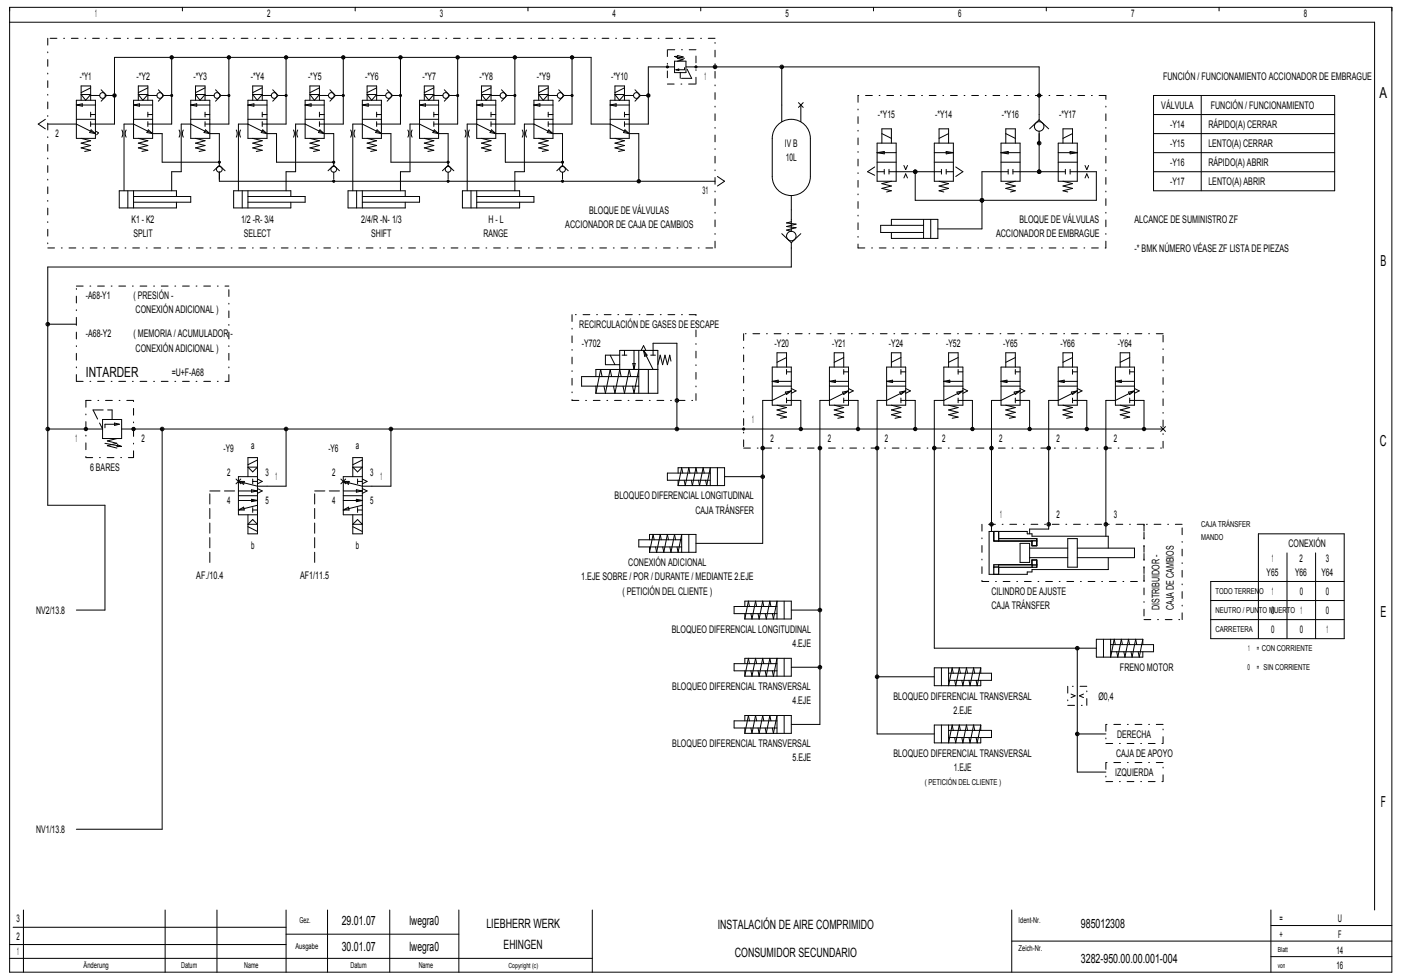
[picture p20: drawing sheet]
<svg xmlns="http://www.w3.org/2000/svg" width="582mm" height="406mm" viewBox="0 0 582 406" stroke-linecap="round" stroke-linejoin="round" font-family="sans-serif">
<defs><g id="words">
<g font-size="6.3">
<text x="573.1" y="40.9">A</text>
<text x="573.4" y="110.5">B</text>
<text x="573.3" y="185.2">C</text>
<text x="573.4" y="256.2">E</text>
<text x="573.6" y="335.2">F</text>
</g>
<text font-size="5.8" x="35.7" y="156.7">INTARDER</text>
<g font-size="5.3">
<text x="142" y="384.4">29.01.07</text>
<text x="170" y="384.4">lwegra0</text>
<text x="202" y="385.8">LIEBHERR WERK</text>
<text x="298.2" y="386.1">INSTALACIÓN DE AIRE COMPRIMIDO</text>
<text x="449" y="385.8">985012308</text>
<text x="142" y="395.1">30.01.07</text>
<text x="170" y="395.1">lwegra0</text>
<text x="209.2" y="394.4">EHINGEN</text>
<text x="305.2" y="397.6">CONSUMIDOR SECUNDARIO</text>
<text x="449" y="400.2">3282­950.00.00.001­004</text>
</g>
<g font-size="4.4">
<text x="39.5" y="7.1">1</text>
<text x="111" y="7.1">2</text>
<text x="182.8" y="7.1">3</text>
<text x="254.5" y="7.1">4</text>
<text x="326.3" y="7.1">5</text>
<text x="398.1" y="7.1">6</text>
<text x="469.9" y="7.1">7</text>
<text x="541.6" y="7.1">8</text>
<text x="33.1" y="33.3">­*Y1</text>
<text x="56.7" y="33.3">­*Y2</text>
<text x="80.4" y="33.3">­*Y3</text>
<text x="104.2" y="33.3">­*Y4</text>
<text x="128" y="33.3">­*Y5</text>
<text x="151.7" y="33.3">­*Y6</text>
<text x="175.5" y="33.3">­*Y7</text>
<text x="199.2" y="33.3">­*Y8</text>
<text x="223" y="33.3">­*Y9</text>
<text x="253.9" y="33.3">­*Y10</text>
<text x="292.7" y="33.3">1</text>
<text x="483.2" y="33.3">FUNCIÓN / FUNCIONAMIENTO ACCIONADOR DE EMBRAGUE</text>
<text x="482.4" y="45.2">VÁLVULA</text>
<text x="503" y="45.2">FUNCIÓN / FUNCIONAMIENTO</text>
<text x="364.7" y="49.1">­*Y15</text>
<text x="388.5" y="49.1">­*Y14</text>
<text x="416.2" y="49.1">­*Y16</text>
<text x="440" y="49.1">­*Y17</text>
<text x="486.1" y="53.1">­Y14</text>
<text x="502" y="53.1">RÁPIDO(A) CERRAR</text>
<text x="23.1" y="57.1">2</text>
<text x="326.1" y="61">IV B</text>
<text x="486.1" y="61">­Y15</text>
<text x="502" y="61">LENTO(A) CERRAR</text>
<text x="326.4" y="66.9">10L</text>
<text x="486.1" y="68.9">­Y16</text>
<text x="502" y="68.9">RÁPIDO(A) ABRIR</text>
<text x="486.1" y="76.9">­Y17</text>
<text x="502" y="76.9">LENTO(A) ABRIR</text>
<text x="291.8" y="80.8">31</text>
<text x="244.8" y="88.7">BLOQUE DE VÁLVULAS</text>
<text x="54.6" y="92.7">K1 ­ K2</text>
<text x="100.1" y="92.7">1/2 ­R­ 3/4</text>
<text x="150" y="92.7">2/4/R ­N­ 1/3</text>
<text x="202.9" y="92.7">H ­ L</text>
<text x="234.8" y="94.6">ACCIONADOR DE CAJA DE CAMBIOS</text>
<text x="423.5" y="92.7">BLOQUE DE VÁLVULAS</text>
<text x="471.3" y="92.7">ALCANCE DE SUMINISTRO ZF</text>
<text x="55.4" y="98.6">SPLIT</text>
<text x="101.3" y="98.6">SELECT</text>
<text x="154.2" y="98.6">SHIFT</text>
<text x="200.8" y="98.6">RANGE</text>
<text x="413.8" y="98.6">ACCIONADOR DE EMBRAGUE</text>
<text x="471.3" y="104.6">­* BMK NÚMERO VÉASE ZF LISTA DE PIEZAS</text>
<text x="35.7" y="124.4">­A68­Y1</text>
<text x="55.5" y="124.4">( PRESIÓN ­</text>
<text x="56.3" y="130.3">CONEXIÓN ADICIONAL )</text>
<text x="240.6" y="136.3">RECIRCULACIÓN DE GASES DE ESCAPE</text>
<text x="35.7" y="140.2">­A68­Y2</text>
<text x="55.5" y="140.2">( MEMORIA / ACUMULADOR ­</text>
<text x="56.3" y="146.1">CONEXIÓN ADICIONAL )</text>
<text x="241.7" y="144.2">­Y702</text>
<text x="321.7" y="144.2">­Y20</text>
<text x="345.7" y="144.2">­Y21</text>
<text x="369.3" y="144.2">­Y24</text>
<text x="393" y="144.2">­Y52</text>
<text x="416.8" y="144.2">­Y65</text>
<text x="440.5" y="144.2">­Y66</text>
<text x="464.3" y="144.2">­Y64</text>
<text x="71.3" y="156.1">=U+F­A68</text>
<text x="312.5" y="175.9">1</text>
<text x="31.3" y="183.8">1</text>
<text x="58.7" y="183.8">2</text>
<text x="320.1" y="183.8">2</text>
<text x="343.8" y="183.8">2</text>
<text x="367.6" y="183.8">2</text>
<text x="391.4" y="183.8">2</text>
<text x="415.1" y="183.8">2</text>
<text x="438.9" y="183.8">2</text>
<text x="462.7" y="183.8">2</text>
<text x="92.9" y="187.7">­Y9</text>
<text x="104.3" y="186.7">a</text>
<text x="136.4" y="187.7">­Y6</text>
<text x="147.9" y="186.7">a</text>
<text x="37.4" y="195.7">6 BARES</text>
<text x="94.4" y="197.6">2</text>
<text x="110.2" y="197.6">3</text>
<text x="137.9" y="197.6">2</text>
<text x="153.8" y="197.6">3</text>
<text x="114.5" y="199.6">1</text>
<text x="158" y="199.6">1</text>
<text x="94.4" y="209.5">4</text>
<text x="110.2" y="209.5">5</text>
<text x="137.9" y="209.5">4</text>
<text x="153.8" y="209.5">5</text>
<text x="255.3" y="207.5">BLOQUEO DIFERENCIAL LONGITUDINAL</text>
<text x="288.9" y="213.4">CAJA TRÁNSFER</text>
<text x="415.4" y="215.5">1</text>
<text x="438.9" y="215.5">2</text>
<text x="462.7" y="215.5">3</text>
<text x="535.3" y="227.3">CONEXIÓN</text>
<text x="104.3" y="228.3">b</text>
<text x="147.9" y="228.3">b</text>
<text x="528.3" y="233.6">1</text>
<text x="539.9" y="233.6">2</text>
<text x="550.8" y="233.6">3</text>
<text x="261" y="235.3">CONEXIÓN ADICIONAL</text>
<text x="526.1" y="239.2">Y65</text>
<text x="538" y="239.2">Y66</text>
<text x="548.9" y="239.2">Y64</text>
<text x="81.6" y="240.6">AF./10.4</text>
<text x="124.7" y="240.6">AF1/11.5</text>
<text x="241.5" y="241.1">1.EJE SOBRE / POR / DURANTE / MEDIANTE 2.EJE</text>
<text x="258.5" y="247.1">( PETICIÓN DEL CLIENTE )</text>
<text x="411.9" y="247.1">CILINDRO DE AJUSTE</text>
<text x="528.3" y="247.1">1</text>
<text x="539.9" y="247.1">0</text>
<text x="550.8" y="247.1">0</text>
<text x="15.1" y="255.1">NV2/13.8</text>
<text x="411.9" y="253">CAJA TRÁNSFER</text>
<text x="481.7" y="253.5" transform="rotate(-90 481.7 253.5)">DISTRIBUIDOR ­</text>
<text x="487.6" y="253.5" transform="rotate(-90 487.6 253.5)">CAJA DE CAMBIOS</text>
<text x="528" y="255.1">0</text>
<text x="540.2" y="255.1">1</text>
<text x="550.8" y="255.1">0</text>
<text x="279.1" y="263">BLOQUEO DIFERENCIAL LONGITUDINAL</text>
<text x="528" y="263">0</text>
<text x="539.9" y="263">0</text>
<text x="551.1" y="263">1</text>
<text x="329.2" y="268.9">4.EJE</text>
<text x="465.3" y="278.8">FRENO MOTOR</text>
<text x="279.3" y="286.7">BLOQUEO DIFERENCIAL TRANSVERSAL</text>
<text x="329.2" y="292.6">4.EJE</text>
<text x="371.2" y="290.7">BLOQUEO DIFERENCIAL TRANSVERSAL</text>
<text x="456.3" y="290.7">Ø0,4</text>
<text x="396.1" y="296.6">2.EJE</text>
<text x="279.3" y="310.5">BLOQUEO DIFERENCIAL TRANSVERSAL</text>
<text x="464.1" y="306.5">DERECHA</text>
<text x="329.3" y="316.4">5.EJE</text>
<text x="371.2" y="314.5">BLOQUEO DIFERENCIAL TRANSVERSAL</text>
<text x="463.6" y="314.5">CAJA DE APOYO</text>
<text x="396.2" y="320.3">1.EJE</text>
<text x="463.3" y="322.4">IZQUIERDA</text>
<text x="15.1" y="346.1">NV1/13.8</text>
<text x="6.9" y="383.3">3</text>
<text x="531.6" y="383.3">=</text>
<text x="555.8" y="383.3">U</text>
<text x="531.6" y="389.8">+</text>
<text x="555.9" y="389.8">F</text>
<text x="6.8" y="390.5">2</text>
<text x="7.2" y="397">1</text>
<text x="555.2" y="396.3">14</text>
<text x="555.2" y="402.7">16</text>
</g>
<g font-size="3.4">
<text x="499" y="219.2">CAJA TRÁNSFER</text>
<text x="499" y="224.2">MANDO</text>
<text x="504.9" y="246.9">TODO TERRENO</text>
<text x="504.9" y="254.8">NEUTRO / PUNTO MUERTO</text>
<text x="504.9" y="262.8">CARRETERA</text>
<text x="518.5" y="270.7">1</text>
<text x="522.2" y="270.7">= CON CORRIENTE</text>
<text x="518.2" y="278.6">0</text>
<text x="522.2" y="278.6">= SIN CORRIENTE</text>
<text x="384.1" y="326.1">( PETICIÓN DEL CLIENTE )</text>
<text x="124.4" y="383.7">Gez.</text>
<text x="423.2" y="383.7">Ident­Nr.</text>
<text x="122.7" y="394.5">Ausgabe</text>
<text x="423.2" y="395.2">Zeich­Nr.</text>
<text x="34.7" y="402.4">Änderung</text>
<text x="75.2" y="402.4">Datum</text>
<text x="101.4" y="402.4">Name</text>
<text x="145.6" y="402.4">Datum</text>
<text x="173.9" y="402.4">Name</text>
</g>
<g font-size="2.9">
<text x="530.8" y="395.8">Blatt</text>
<text x="211.2" y="402.3">Copyright (c)</text>
<text x="530.8" y="402.3">von</text>
</g>
</g></defs>
<g fill="none" stroke="#000" stroke-width=".42">
<path d="M33.7 39.3h4l-2.1 2.4zM37.7 36.5l-4 2M38.5 39.7h2.9M42 37.3l2.3 2.4M44.3 39.7h1.3M44.3 39.7l-2.3 2.4M57.5 39.3h3.9l-2.1 2.4zM61.4 36.5l-3.9 2M62.2 39.7h3M65.8 37.3l2.2 2.4M68 39.7h1.3M68 39.7l-2.2 2.4"/>
<path d="M81.2 39.3h4l-2.1 2.4zM85.2 36.5l-4 2M86 39.7h2.9M89.5 37.3l2.3 2.4M91.8 39.7h1.3M91.8 39.7l-2.3 2.4M105 39.3h3.9l-2 2.4zM108.9 36.5l-3.9 2M109.7 39.7h3M113.3 37.3l2.3 2.4M115.6 39.7h1.3M115.6 39.7l-2.3 2.4"/>
<path d="M128.7 39.3h4l-2.1 2.4zM132.7 36.5l-4 2M133.5 39.7h3M137.1 37.3l2.2 2.4M139.3 39.7h1.3M139.3 39.7l-2.2 2.4M152.5 39.3h4l-2.1 2.4zM156.5 36.5l-4 2M157.3 39.7h2.9M160.8 37.3l2.3 2.4M163.1 39.7h1.3M163.1 39.7l-2.3 2.4"/>
<path d="M176.3 39.3h3.9l-2.1 2.4zM180.2 36.5l-3.9 2M181 39.7h3M184.6 37.3l2.2 2.4M186.8 39.7h1.3M186.8 39.7l-2.2 2.4M200 39.3h4l-2.1 2.4zM204 36.5l-4 2M204.8 39.7h2.9M208.3 37.3l2.3 2.4M210.6 39.7h1.3M210.6 39.7l-2.3 2.4"/>
<path d="M223.8 39.3h3.9l-2 2.4zM227.7 36.5l-3.9 2M228.5 39.7h3M232.1 37.3l2.3 2.4M234.4 39.7h1.3M234.4 39.7l-2.3 2.4M255.5 39.3h3.9l-2.1 2.4zM259.4 36.5l-3.9 2M260.2 39.7h3M263.8 37.3l2.2 2.4M266 39.7h1.3M266 39.7l-2.2 2.4"/>
<path d="M277.2 27.8h3M280.2 25.4h4.8v4.8h-4.8zM280.3 23.5l1-.1v.5zM280.3 23.5l4.1 .7M280.8 29l1.2-.3v.6zM281.4 23l2.4 .6-2.4 .6 2.4 .6-2.4 .6M284.4 28.1v.9h-3.6M285 27.8h4.1M31.7 41.7h7.9v15.8h-7.9zM31.7 49.6h7.9M31.7 43.6h7.9M31.7 43.6l2.5-.5v1z"/>
<path d="M31.7 51.6l7.9 3.9M33.7 41.7v-6h4v6M33.7 57.5l4 1-4 1 4 1-4 1 4 1-2.5 .4M37.7 51.6h1.9M37.7 47.6h1.9M37.7 46.6v2M37.7 50.6v2M37.9 54l1.7 1.5-2.4-.4zM50.6 54l.4 1.5-.4 1.5M52.4 54l-.4 1.5 .4 1.5M55.5 41.7h7.9v15.8h-7.9zM55.5 49.6h7.9"/>
<path d="M55.5 43.6h7.9M55.5 43.6l2.5-.5v1zM55.5 51.6l7.9 3.9M57.5 41.7v-6h3.9v6M57.5 57.5l3.9 1-3.9 1 3.9 1-3.9 1 3.9 1-2.5 .4M61.4 51.6h2M61.4 47.6h2M61.4 46.6v2M61.4 50.6v2M61.6 54l1.8 1.5-2.4-.4zM74.4 54l.4 1.5-.4 1.5M76.2 54l-.4 1.5 .4 1.5"/>
<path d="M79.2 41.7h8v15.8h-8zM79.2 49.6h8M79.2 43.6h8M79.2 43.6l2.5-.5v1zM79.2 51.6l8 3.9M81.2 41.7v-6h4v6M81.2 57.5l4 1-4 1 4 1-4 1 4 1-2.5 .4M85.2 51.6h2M85.2 47.6h2M85.2 46.6v2M85.2 50.6v2M85.4 54l1.8 1.5-2.4-.4z"/>
<path d="M98.1 54l.4 1.5-.4 1.5M99.9 54l-.4 1.5 .4 1.5M103 41.7h7.9v15.8h-7.9zM103 49.6h7.9M103 43.6h7.9M103 43.6l2.5-.5v1zM103 51.6l7.9 3.9M105 41.7v-6h3.9v6M105 57.5l3.9 1-3.9 1 3.9 1-3.9 1 3.9 1-2.4 .4M108.9 51.6h2M108.9 47.6h2M108.9 46.6v2"/>
<path d="M108.9 50.6v2M109.1 54l1.8 1.5-2.4-.4zM121.9 54l.4 1.5-.4 1.5M123.7 54l-.4 1.5 .4 1.5M126.8 41.7h7.9v15.8h-7.9zM126.8 49.6h7.9M126.8 43.6h7.9M126.8 43.6l2.4-.5v1zM126.8 51.6l7.9 3.9M128.7 41.7v-6h4v6M128.7 57.5l4 1-4 1 4 1-4 1 4 1-2.5 .4M132.7 51.6h2"/>
<path d="M132.7 47.6h2M132.7 46.6v2M132.7 50.6v2M132.9 54l1.8 1.5-2.4-.4zM145.7 54l.4 1.5-.4 1.5M147.4 54l-.4 1.5 .4 1.5M150.5 41.7h7.9v15.8h-7.9zM150.5 49.6h7.9M150.5 43.6h7.9M150.5 43.6l2.5-.5v1zM150.5 51.6l7.9 3.9M152.5 41.7v-6h4v6"/>
<path d="M152.5 57.5l4 1-4 1 4 1-4 1 4 1-2.5 .4M156.5 51.6h1.9M156.5 47.6h1.9M156.5 46.6v2M156.5 50.6v2M156.7 54l1.7 1.5-2.4-.4zM169.4 54l.4 1.5-.4 1.5M171.2 54l-.4 1.5 .4 1.5M174.3 41.7h7.9v15.8h-7.9zM174.3 49.6h7.9M174.3 43.6h7.9M174.3 43.6l2.5-.5v1z"/>
<path d="M174.3 51.6l7.9 3.9M176.3 41.7v-6h3.9v6M176.3 57.5l3.9 1-3.9 1 3.9 1-3.9 1 3.9 1-2.5 .4M180.2 51.6h2M180.2 47.6h2M180.2 46.6v2M180.2 50.6v2M180.4 54l1.8 1.5-2.4-.4zM193.2 54l.4 1.5-.4 1.5M195 54l-.4 1.5 .4 1.5M198 41.7h8v15.8h-8zM198 49.6h8"/>
<path d="M198 43.6h8M198 43.6l2.5-.5v1zM198 51.6l8 3.9M200 41.7v-6h4v6M200 57.5l4 1-4 1 4 1-4 1 4 1-2.5 .4M204 51.6h2M204 47.6h2M204 46.6v2M204 50.6v2M204.2 54l1.8 1.5-2.4-.4zM216.9 54l.4 1.5-.4 1.5M218.7 54l-.4 1.5 .4 1.5"/>
<path d="M221.8 41.7h7.9v15.8h-7.9zM221.8 43.6l2.5-.5v1zM221.8 49.6h7.9M221.8 43.6h7.9M221.8 51.6l7.9 3.9M223.8 41.7v-6h3.9v6M223.8 57.5l3.9 1-3.9 1 3.9 1-3.9 1 3.9 1-2.4 .4M227.7 46.6v2M227.7 50.6v2M227.7 51.6h2M227.7 47.6h2M227.9 54l1.8 1.5-2.4-.4z"/>
<path d="M253.5 41.7h7.9v15.8h-7.9zM253.5 49.6h7.9M253.5 43.6h7.9M253.5 43.6l2.5-.5v1zM253.5 51.6l7.9 3.9M255.5 41.7v-6h3.9v6M255.5 57.5l3.9 1-3.9 1 3.9 1-3.9 1 3.9 1-2.5 .4M259.4 51.6h2M259.4 47.6h2M259.4 46.6v2M259.4 50.6v2M259.6 54l1.8 1.5-2.4-.4z"/>
<path d="M323.1 51.9a7.9 7.9 0 0 1 8.7-1.7 7.9 7.9 0 0 1 4.8 7.3v15.8a7.9 7.9 0 0 1-7.9 8 7.9 7.9 0 0 1-7.9-8l.1-16.9 .5-2zM324.8 43.6v7M331.7 42.7l2 1.9M332.7 43.6v7M333.7 42.7l-2 1.9M364.4 59.5h7.9v15.8h-7.9zM366.3 59.5v-6h4v6M366.3 55.5l4 2M388.1 59.5h7.9v15.8h-7.9zM390.1 59.5v-6h4v6M394.1 55.5l-4 2M415.8 59.5h8v15.8h-8z"/>
<path d="M417.8 59.5v-6h4v6M417.8 55.5l4 2M431.7 47.6v2.2M431.7 54.5v5M431.7 49.8l3.9 3.7M431.7 49.8l-4 3.7M439.6 59.5h7.9v15.8h-7.9zM441.6 59.5v-6h3.9v6M445.5 55.5l-3.9 2M53.1 79.3v7.1M55.5 79.3v7.1M91.1 67.4v1.3"/>
<path d="M91.1 71.6v2.9M91.1 68.7l2.4 2.3M91.1 68.7l-2.4 2.3M100.6 79.3v7.1M103 79.3v7.1M138.6 67.4v1.3M138.6 71.6v2.9M138.6 68.7l2.4 2.3M138.6 68.7l-2.3 2.3M148.1 79.3v7.1M150.5 79.3v7.1M186.2 67.4v1.3"/>
<path d="M186.2 71.6v2.9M186.2 68.7l2.3 2.3M186.2 68.7l-2.4 2.3M195.7 79.3v7.1M198 79.3v7.1M233.7 67.4v1.3M233.7 71.6v2.9M233.7 68.7l2.4 2.3M233.7 68.7l-2.4 2.3M364.4 63.4h7.9M364.4 67.4h7.9M364.4 71.4h2.9"/>
<path d="M364.4 63.4l2.9-.5v1zM367.3 70.4v2M369.3 71.4h3M369.3 70.4v2M370.3 75.3l-4 1 4 1-4 1 4 1-2 .5M375.5 68.8l.7 1.7 .8-1.7M375.5 74l.7-1.7 .8 1.7M388.1 63.4h7.9M388.1 67.4h7.9M388.1 71.4h3M390.1 75.3l4 1-4 1 4 1-4 1 2 .5M391.1 70.4v2"/>
<path d="M393.1 71.4h2.9M393.1 62.9l2.9 .5-2.9 .5zM393.1 70.4v2M415.8 63.4h8M415.8 63.4l3-.5v1zM415.8 67.4h8M415.8 71.4h3M418.8 70.4v2M420.8 71.4h3M420.8 70.4v2M421.8 75.3l-4 1 4 1-4 1 4 1-2 .5M439.6 63.4h7.9"/>
<path d="M439.6 67.4h7.9M439.6 71.4h3M441.6 75.3l3.9 1-3.9 1 3.9 1-3.9 1 2 .5M442.6 70.4v2M444.5 71.4h3M444.5 62.9l3 .5-3 .5zM444.5 70.4v2M450.7 68.8l.8 1.7 .7-1.7M450.7 74l.8-1.7 .7 1.7M55.5 81.7h23.7v2.3h-23.7M73.3 81.7v-2.4h-23.8v7.1h23.8v-2.4M103 81.7h23.8v2.3h-23.8"/>
<path d="M120.8 81.7v-2.4h-23.7v7.1h23.7v-2.4M150.5 81.7h23.8v2.3h-23.8M168.3 81.7v-2.4h-23.7v7.1h23.7v-2.4M198 81.7h23.8v2.3h-23.8M215.9 81.7v-2.4h-23.8v7.1h23.8v-2.4M324.8 97.1l3.9 3.8M328.7 81.3v5.9M328.7 91.2v4.9l-2-.5 4-1-4-.5 4-1-4-.5 2-.4M332.7 97.1l-4 3.8M370.3 93.6v-2.4h19.3v7.9h-19.3v-2.5M383.7 93.6h-17.9v3h17.9M383.7 91.2v7.9"/>
<path d="M386.6 91.2v7.9M328.7 100.9v2.1M320.8 152.5h7.9v15.9h-7.9zM320.8 158.5h7.9M320.8 158.5l2.5-.5v1zM322.8 152.5v-5.9h3.9v5.9M326.7 154.5h2M326.7 153.5v2M326.7 148.6l-3.9 2M344.6 152.5h7.9v15.9h-7.9zM344.6 158.5h7.9M344.6 158.5l2.4-.5v1z"/>
<path d="M346.5 152.5v-5.9h4v5.9M350.5 154.5h2M350.5 153.5v2M350.5 148.6l-4 2M368.3 152.5h7.9v15.9h-7.9zM368.3 158.5h7.9M368.3 158.5l2.5-.5v1zM370.3 152.5v-5.9h4v5.9M374.3 154.5h1.9M374.3 153.5v2M374.3 148.6l-4 2M392.1 152.5h7.9v15.9h-7.9z"/>
<path d="M392.1 158.5h7.9M392.1 158.5l2.5-.5v1zM394.1 152.5v-5.9h3.9v5.9M398 154.5h2M398 153.5v2M398 148.6l-3.9 2M415.8 152.5h8v15.9h-8zM415.8 158.5l2.5-.5v1zM415.8 158.5h8M417.8 152.5v-5.9h4v5.9M421.8 153.5v2M421.8 154.5h2"/>
<path d="M421.8 148.6l-4 2M439.6 152.5h7.9v15.9h-7.9zM439.6 158.5h7.9M439.6 158.5l2.5-.5v1zM441.6 152.5v-5.9h3.9v5.9M445.5 153.5v2M445.5 154.5h2M445.5 148.6l-3.9 2M463.4 152.5h7.9v15.9h-7.9zM463.4 158.5h7.9M463.4 158.5l2.4-.5v1zM465.3 152.5v-5.9h4v5.9"/>
<path d="M469.3 154.5h2M469.3 153.5v2M469.3 148.6l-4 2M35.7 178.3h6.9M42.6 174.3h7.9v7.9h-7.9zM47.6 175.8l1.9 .5-1.9 .5zM49.5 176.3h-5.9v1.5M50.5 178.3h5M320.8 160.5h7.9M322.8 168.4l3.9 1-3.9 1 3.9 1-3.9 .9 3.9 1-2.4 .5M326.2 162.9l2.5-.5-2 1.5zM326.7 166.4h2"/>
<path d="M326.7 165.4v2M328.7 161.5l2 .9-2 1M328.7 162.4l-7.9 4M344.6 160.5h7.9M346.5 168.4l4 1-4 1 4 1-4 .9 4 1-2.5 .5M350 162.9l2.5-.5-2 1.5zM350.5 166.4h2M350.5 165.4v2M352.5 161.5l2 .9-2 1M352.5 162.4l-7.9 4M368.3 160.5h7.9M370.3 168.4l4 1-4 1 4 1-4 .9 4 1-2.5 .5"/>
<path d="M373.8 162.9l2.4-.5-1.9 1.5zM374.3 166.4h1.9M374.3 165.4v2M376.2 161.5l2 .9-2 1M376.2 162.4l-7.9 4M392.1 160.5h7.9M394.1 168.4l3.9 1-3.9 1 3.9 1-3.9 .9 3.9 1-2.5 .5M397.5 162.9l2.5-.5-2 1.5zM398 166.4h2M398 165.4v2M400 161.5l2 .9-2 1M400 162.4l-7.9 4"/>
<path d="M415.8 160.5h8M417.8 168.4l4 1-4 1 4 1-4 .9 4 1-2.5 .5M421.3 162.9l2.5-.5-2 1.5zM421.8 165.4v2M421.8 166.4h2M423.8 161.5l1.9 .9-1.9 1M423.8 162.4l-8 4M439.6 160.5h7.9M441.6 168.4l3.9 1-3.9 1 3.9 1-3.9 .9 3.9 1-2.4 .5M445 162.9l2.5-.5-2 1.5zM445.5 165.4v2M445.5 166.4h2"/>
<path d="M447.5 161.5l2 .9-2 1M447.5 162.4l-7.9 4M463.4 160.5h7.9M465.3 168.4l4 1-4 1 4 1-4 .9 4 1-2.5 .5M468.8 162.9l2.5-.5-2 1.5zM469.3 166.4h2M469.3 165.4v2M471.3 161.5l2 .9-2 1M471.3 162.4l-7.9 4M43.6 184.2l6.8 1.3M48.5 182.2l-3.9 1 3.9 1-3.9 1 3.9 1M48.7 184.8l1.7 .7-1.8 .1z"/>
<path d="M98.1 199.1l1.9 2M100 199.1l-1.9 2M103 198.1v-7.9h4v31.6h-4v-7.9M103 194.1h4l-2 2zM105 199.1v2M107 198.1h-8v15.8h8M107 199.1l1.9 1-1.9 1M107 191.2l-4 1.9M141.6 199.1l2 2M143.6 199.1l-2 2M146.6 198.1v-7.9h3.9v31.6h-3.9v-7.9M146.6 194.1h3.9l-2 2z"/>
<path d="M148.5 199.1v2M150.5 198.1h-7.9v15.8h7.9M150.5 191.2l-3.9 1.9M150.5 199.1l2 1-2 1M99 208h8M99 204h8M99 211.9l2.2-1.1 .3 1.1zM99 206h8M99 200.1l8 1.9h3.9M99 200.1h2.5l-.3 1.1zM103 218.9l4 2M104.5 203.5l2.5 .5-2.5 .5z"/>
<path d="M104.5 207.5l2.5 .5-2.5 .5zM105 211v1.9M105 215.9l2 2h-4zM105 211.9h2M105 200.1h2M107 203l1.9 1-1.9 1M107 210l-8 1.9M142.6 208h7.9M142.6 204h7.9M142.6 211.9h2.5M142.6 206h7.9M142.6 200.1l7.9 1.9h4"/>
<path d="M142.6 200.1h2.5l-.3 1.1zM142.6 211.9l2.2-1.1 .2 1.1M146.6 218.9l3.9 2M148 203.5l2.5 .5-2.5 .5zM148 207.5l2.5 .5-2.5 .5zM148.5 211v1.9M148.5 215.9l2 2h-3.9zM148.5 211.9h2M148.5 200.1h2M150.5 203l2 1-2 1M150.5 210l-7.9 1.9M414.9 223.8h15.8v1h-15.8z"/>
<circle cx="42.6" cy="39.7" r="1.19"/>
<circle cx="47.6" cy="39.7" r=".5"/>
<circle cx="47.6" cy="39.7" r=".69"/>
<circle cx="47.6" cy="39.7" r=".2"/>
<circle cx="66.4" cy="39.7" r="1.19"/>
<circle cx="71.3" cy="23.8" r=".69"/>
<circle cx="71.3" cy="23.8" r=".5"/>
<circle cx="71.3" cy="39.7" r=".42"/>
<circle cx="71.3" cy="39.7" r=".3"/>
<circle cx="71.3" cy="39.7" r=".12"/>
<circle cx="71.3" cy="23.8" r=".2"/>
<circle cx="90.1" cy="39.7" r="1.19"/>
<circle cx="95.1" cy="23.8" r=".69"/>
<circle cx="95.1" cy="23.8" r=".5"/>
<circle cx="95.1" cy="39.7" r=".3"/>
<circle cx="95.1" cy="39.7" r=".42"/>
<circle cx="95.1" cy="39.7" r=".12"/>
<circle cx="95.1" cy="23.8" r=".2"/>
<circle cx="113.9" cy="39.7" r="1.19"/>
<circle cx="118.8" cy="23.8" r=".5"/>
<circle cx="118.8" cy="39.7" r=".42"/>
<circle cx="118.8" cy="23.8" r=".69"/>
<circle cx="118.8" cy="39.7" r=".3"/>
<circle cx="118.8" cy="39.7" r=".12"/>
<circle cx="118.8" cy="23.8" r=".2"/>
<circle cx="137.6" cy="39.7" r="1.19"/>
<circle cx="142.6" cy="23.8" r=".5"/>
<circle cx="142.6" cy="39.7" r=".42"/>
<circle cx="142.6" cy="23.8" r=".69"/>
<circle cx="142.6" cy="39.7" r=".3"/>
<circle cx="142.6" cy="39.7" r=".12"/>
<circle cx="142.6" cy="23.8" r=".2"/>
<circle cx="161.4" cy="39.7" r="1.19"/>
<circle cx="166.4" cy="23.8" r=".5"/>
<circle cx="166.4" cy="39.7" r=".42"/>
<circle cx="166.4" cy="23.8" r=".69"/>
<circle cx="166.4" cy="39.7" r=".3"/>
<circle cx="166.4" cy="39.7" r=".12"/>
<circle cx="166.4" cy="23.8" r=".2"/>
<circle cx="185.2" cy="39.7" r="1.19"/>
<circle cx="190.1" cy="23.8" r=".69"/>
<circle cx="190.1" cy="23.8" r=".5"/>
<circle cx="190.1" cy="39.7" r=".42"/>
<circle cx="190.1" cy="39.7" r=".3"/>
<circle cx="190.1" cy="39.7" r=".12"/>
<circle cx="190.1" cy="23.8" r=".2"/>
<circle cx="208.9" cy="39.7" r="1.19"/>
<circle cx="213.9" cy="23.8" r=".69"/>
<circle cx="213.9" cy="23.8" r=".5"/>
<circle cx="213.9" cy="39.7" r=".42"/>
<circle cx="213.9" cy="39.7" r=".3"/>
<circle cx="213.9" cy="39.7" r=".12"/>
<circle cx="213.9" cy="23.8" r=".2"/>
<circle cx="232.7" cy="39.7" r="1.19"/>
<circle cx="237.6" cy="39.7" r=".42"/>
<circle cx="237.6" cy="23.8" r=".5"/>
<circle cx="237.6" cy="23.8" r=".69"/>
<circle cx="237.6" cy="39.7" r=".3"/>
<circle cx="237.6" cy="39.7" r=".12"/>
<circle cx="237.6" cy="23.8" r=".2"/>
<circle cx="264.4" cy="39.7" r="1.19"/>
<circle cx="269.3" cy="39.7" r=".5"/>
<circle cx="269.3" cy="39.7" r=".69"/>
<circle cx="269.3" cy="39.7" r=".2"/>
<circle cx="277.2" cy="27.8" r=".42"/>
<circle cx="277.2" cy="27.8" r=".3"/>
<circle cx="277.2" cy="27.8" r=".12"/>
<circle cx="289.1" cy="27.8" r=".42"/>
<circle cx="289.1" cy="27.8" r=".3"/>
<circle cx="289.1" cy="27.8" r=".12"/>
<circle cx="297" cy="27.8" r=".37"/>
<circle cx="297" cy="27.8" r=".74"/>
<circle cx="324.8" cy="27.8" r=".37"/>
<circle cx="324.8" cy="27.8" r=".74"/>
<circle cx="431.7" cy="39.7" r=".5"/>
<circle cx="431.7" cy="39.7" r=".69"/>
<circle cx="431.7" cy="39.7" r=".2"/>
<circle cx="431.7" cy="52.6" r="1.98"/>
<circle cx="431.7" cy="59.5" r=".37"/>
<circle cx="431.7" cy="59.5" r=".74"/>
<circle cx="91.1" cy="70.4" r="1.19"/>
<circle cx="91.1" cy="67.4" r=".42"/>
<circle cx="91.1" cy="67.4" r=".3"/>
<circle cx="91.1" cy="67.4" r=".12"/>
<circle cx="138.6" cy="70.4" r="1.19"/>
<circle cx="138.6" cy="67.4" r=".42"/>
<circle cx="138.6" cy="75.3" r=".42"/>
<circle cx="138.6" cy="75.3" r=".3"/>
<circle cx="138.6" cy="67.4" r=".3"/>
<circle cx="138.6" cy="67.4" r=".12"/>
<circle cx="138.6" cy="75.3" r=".12"/>
<circle cx="186.2" cy="70.4" r="1.19"/>
<circle cx="186.2" cy="75.3" r=".42"/>
<circle cx="186.2" cy="67.4" r=".42"/>
<circle cx="186.2" cy="75.3" r=".3"/>
<circle cx="186.2" cy="67.4" r=".3"/>
<circle cx="186.2" cy="67.4" r=".12"/>
<circle cx="186.2" cy="75.3" r=".12"/>
<circle cx="233.7" cy="70.4" r="1.19"/>
<circle cx="233.7" cy="67.4" r=".42"/>
<circle cx="233.7" cy="75.3" r=".42"/>
<circle cx="233.7" cy="75.3" r=".3"/>
<circle cx="233.7" cy="67.4" r=".3"/>
<circle cx="233.7" cy="67.4" r=".12"/>
<circle cx="233.7" cy="75.3" r=".12"/>
<circle cx="265.4" cy="75.3" r=".5"/>
<circle cx="265.4" cy="75.3" r=".69"/>
<circle cx="265.4" cy="75.3" r=".2"/>
<circle cx="380.2" cy="71.4" r=".5"/>
<circle cx="380.2" cy="71.4" r=".37"/>
<circle cx="380.2" cy="71.4" r=".74"/>
<circle cx="380.2" cy="71.4" r=".69"/>
<circle cx="380.2" cy="71.4" r=".2"/>
<circle cx="431.7" cy="71.4" r=".5"/>
<circle cx="431.7" cy="71.4" r=".37"/>
<circle cx="431.7" cy="71.4" r=".74"/>
<circle cx="431.7" cy="71.4" r=".69"/>
<circle cx="431.7" cy="71.4" r=".2"/>
<circle cx="328.7" cy="98.1" r="1.98"/>
<circle cx="407.9" cy="83.2" r=".5"/>
<circle cx="407.9" cy="83.2" r=".74"/>
<circle cx="407.9" cy="83.2" r=".37"/>
<circle cx="407.9" cy="83.2" r=".69"/>
<circle cx="407.9" cy="83.2" r=".2"/>
<circle cx="19.8" cy="134.7" r=".74"/>
<circle cx="19.8" cy="134.7" r=".37"/>
<circle cx="19.8" cy="178.3" r=".74"/>
<circle cx="19.8" cy="178.3" r=".37"/>
<circle cx="35.7" cy="178.3" r=".5"/>
<circle cx="35.7" cy="178.3" r=".69"/>
<circle cx="35.7" cy="178.3" r=".2"/>
<circle cx="55.5" cy="178.3" r=".5"/>
<circle cx="55.5" cy="178.3" r=".69"/>
<circle cx="55.5" cy="178.3" r=".2"/>
<circle cx="67.4" cy="178.3" r=".74"/>
<circle cx="67.4" cy="178.3" r=".37"/>
<circle cx="118.8" cy="178.3" r=".74"/>
<circle cx="118.8" cy="178.3" r=".37"/>
<circle cx="162.4" cy="178.3" r=".74"/>
<circle cx="162.4" cy="178.3" r=".37"/>
<circle cx="332.7" cy="178.3" r=".69"/>
<circle cx="332.7" cy="178.3" r=".5"/>
<circle cx="332.7" cy="178.3" r=".2"/>
<circle cx="356.4" cy="178.3" r=".69"/>
<circle cx="356.4" cy="178.3" r=".5"/>
<circle cx="356.4" cy="178.3" r=".2"/>
<circle cx="380.2" cy="178.3" r=".5"/>
<circle cx="380.2" cy="178.3" r=".69"/>
<circle cx="380.2" cy="178.3" r=".2"/>
<circle cx="404" cy="178.3" r=".5"/>
<circle cx="404" cy="178.3" r=".69"/>
<circle cx="404" cy="178.3" r=".2"/>
<circle cx="427.7" cy="178.3" r=".5"/>
<circle cx="427.7" cy="178.3" r=".69"/>
<circle cx="427.7" cy="178.3" r=".2"/>
<circle cx="451.5" cy="178.3" r=".5"/>
<circle cx="451.5" cy="178.3" r=".69"/>
<circle cx="451.5" cy="178.3" r=".2"/>
<circle cx="475.2" cy="178.3" r=".5"/>
<circle cx="475.2" cy="178.3" r=".69"/>
<circle cx="475.2" cy="178.3" r=".2"/>
</g>
<path d="M414.9 223.8h15.8v1h-15.8z" fill-rule="evenodd" fill="#fff" stroke="#000" stroke-width=".42"/>
<path d="M414.9 234.7h15.8v1h-15.8z" fill="none" stroke="#000" stroke-width=".42"/>
<path d="M414.9 234.7h15.8v1h-15.8z" fill-rule="evenodd" fill="#fff" stroke="#000" stroke-width=".42"/>
<path d="M412.9 220.9h2v3.9h-2z" fill="none" stroke="#000" stroke-width=".42"/>
<path d="M412.9 220.9h2v3.9h-2z" fill-rule="evenodd" fill="#fff" stroke="#000" stroke-width=".42"/>
<path d="M428.7 224.8h2v2h-2z" fill="none" stroke="#000" stroke-width=".42"/>
<path d="M428.7 224.8h2v2h-2z" fill-rule="evenodd" fill="#fff" stroke="#000" stroke-width=".42"/>
<path d="M428.7 232.7h2v2h-2z" fill="none" stroke="#000" stroke-width=".42"/>
<path d="M428.7 232.7h2v2h-2z" fill-rule="evenodd" fill="#fff" stroke="#000" stroke-width=".42"/>
<path d="M412.9 234.7h15.8v1h-15.8z" fill="none" stroke="#000" stroke-width=".42"/>
<path d="M412.9 234.7h15.8v1h-15.8z" fill-rule="evenodd" fill="#fff" stroke="#000" stroke-width=".42"/>
<path d="M412.9 235.7h2v3h-2z" fill="none" stroke="#000" stroke-width=".42"/>
<path d="M412.9 235.7h2v3h-2z" fill-rule="evenodd" fill="#fff" stroke="#000" stroke-width=".42"/>
<g fill="none" stroke="#000" stroke-width=".42">
<path d="M4 3.1h574.2v400.9h-574.2zM4 9.2h567v369M75.8 3.1v1.4M147.6 3.1v1.4M219.3 3.1v1.4M291.1 3.1v1.4M362.9 3.1v1.4M434.6 3.1v1.4M506.4 3.1v1.4M37.7 39.7h2.9M43.6 39.7h4M61.4 39.7h3"/>
<path d="M69.3 39.7h2M71.3 23.8v27.8h-7.9M85.2 39.7h2.9M92.1 39.7h3M95.1 23.8v27.8h-7.9M108.9 39.7h3M116.9 39.7h1.9M118.8 23.8v27.8h-7.9M132.7 39.7h3M139.6 39.7h3M142.6 23.8v27.8h-7.9M156.5 39.7h2.9"/>
<path d="M164.4 39.7h2M166.4 23.8v27.8h-8M180.2 39.7h3M187.1 39.7h3M190.1 23.8v27.8h-7.9M204 39.7h2.9M211.9 39.7h2M213.9 23.8v27.8h-7.9M227.7 39.7h3M234.7 39.7h2.9M237.6 23.8v27.8h-7.9M259.4 39.7h3"/>
<path d="M267.3 39.7h2M277.2 27.8h-7.9v23.8h-7.9M289.1 27.8h142.6v19.8M324.8 27.8v15.8M479.2 39.7h75.2v39.6h-75.2zM499 39.7v39.6M18.9 49.6l-3 2 3 1.9M19.8 51.6h11.9M39.6 51.6h8v-27.8h198v27.8h7.9M40 54.6l.9 .6-.8 .8M55.5 51.6h-4v27.7M63.4 55.5h4v11.9h23.7v-11.9h-3.9"/>
<path d="M79.2 51.6h-3.9v19.8h-4v7.9M103 51.6h-4v27.7M110.9 55.5h4v11.9h23.7v-11.9h-3.9M126.8 51.6h-4v19.8h-4v7.9M150.5 51.6h-3.9v27.7M158.4 55.5h4v11.9h23.8v-11.9h-4M174.3 51.6h-4v19.8h-3.9v7.9M198 51.6h-3.9v27.7M206 55.5h3.9v11.9h23.8v-11.9h-4M221.8 51.6h-4v19.8h-3.9v7.9M261.4 55.5h4v19.8M431.7 55.5v15.9"/>
<path d="M479.2 55.5h75.2M479.2 47.6h75.2M91.1 71.4v3.9h205.9M298 73.3l3 2-3 2M363.4 69.4l-3 2 3 1.4M372.3 71.4h15.8M380.2 71.4v11.8h75.2v-11.8h-7.9M397 69.4l3 2-3 1.9M415.8 71.4h-7.9v23.7h-18.3M423.8 71.4h15.8M479.2 71.4h75.2M479.2 63.4h75.2"/>
<path d="M328.7 87.2v4M328.7 103v8h-308.9v99h23.8v43.5h-11.9M19.8 134.7h11.9M250.1 156.5l-.6-3-2 9.9M253.5 147.6l2 4M254.1 156.5l-.6-3-2 9.9-.6-2.9M257.4 153.5l.6 3M257.4 153.5v-7.9h15.9v17.8h-25.8M257.4 153.5l-1.9 9.9-.6-2.9M257.4 147.6h-5.9v4h5.9M258.4 147.6h2M259.4 145.6v2"/>
<path d="M262 156.5l-.6-3-2 9.9-.6-2.9M262.9 151.1h1l-.5 2.4zM263.4 145.6v7.9M265.4 145.6v17.8M265.4 156.5h-23.8v4h23.8M265.4 153.5l-2 9.9-.6-2.9M266.3 145.6l1-2 1 2M267.3 145.6l4 7.9M267.3 145.6l1.5 2-1 .5zM269.3 153.5v9.9M270.3 147.6h2M271.3 147.6v-5h9.9v35.7"/>
<path d="M273.3 153.5h-25.8v3M278.7 150.1l-.5-2.5-1 4-.9-4-1 4-1-4-1 4M19.8 178.3h15.9M55.5 178.3h427.7M67.4 178.3v166.3h-35.7M118.8 178.3v23.7h-7.9M162.4 178.3v23.7h-7.9M247.5 160.5v2.9M320.8 166.4h-4v59.4h-27.7M328.7 166.4h4v11.9M344.6 166.4h-4v134.6h-11.9M352.5 166.4h3.9v11.9"/>
<path d="M368.3 166.4h-3.9v138.6h23.7M376.2 166.4h4v11.9M392.1 166.4h-4v103h67.3M400 166.4h4v11.9M415.8 166.4h-3.9v54.5M421.8 166.4h5.9v11.9M439.6 166.4h-4v53.5h-7.9v1.9M446.5 166.4h5v11.9M463.4 166.4h-4v56.4M471.3 166.4h3.9v11.9M482.2 177.3l1.9 2M484.1 177.3l-1.9 2"/>
<path d="M281.7 196.6v-2.2h19.3v7.4h-19.3M281.7 199.6v2.2M283.6 196.6l-.4-2.2-1.5 7.4M286.6 196.6l-.4-2.2-1.5 7.4-.5-2.2M289.6 196.6l-.5-2.2-1.5 7.4-.4-2.2M292.5 196.6l-.4-2.2-1.5 7.4-.4-2.2M293.1 199.6l.5 2.2 1.5-7.4v7.4M295.1 196.6h-17.9v3h17.9M298 194.4v7.4M301 198.1h15.8M269.8 224.3v-2.2h19.3v7.4h-19.3M269.8 227.3v2.2"/>
<path d="M271.7 224.3l-.4-2.2-1.5 7.4M274.7 224.3l-.4-2.2-1.5 7.4-.5-2.2M277.7 224.3l-.5-2.2-1.4 7.4-.5-2.2M280.7 224.3l-.5-2.2-1.5 7.4-.4-2.2M281.2 227.3l.5 2.2 1.5-7.4v7.4M283.2 224.3h-17.8v3h17.8M286.2 222.1v7.4M412.9 220.9v3.9h15.8v2h2v-3h-15.8v-2.9M423.8 225.8h3.9v7.9h-3.9zM427.7 231.7h15.9M427.7 227.8h15.9M430.7 235.7v-3h-2v2h-13.8v3"/>
<path d="M443.6 223.8h3.9v11.9h-3.9zM447.5 227.8h23.8v3.9h-23.8M460.4 227.8v-5h-31.7v-1h-2v-.9h-15.8v17.8h15.8v-1h2v-1h31.7v-5M534.6 229.8v35.6M546.5 229.8v35.6M309.4 252v-2.2h19.3v7.4h-19.3M309.4 255v2.2M311.3 252l-.4-2.2-1.5 7.4M314.3 252l-.4-2.2-1.5 7.4-.5-2.2M317.3 252l-.5-2.2-1.4 7.4-.5-2.2M320.3 252l-.5-2.2-1.5 7.4-.4-2.2M320.8 255l.5 2.2 1.5-7.4v7.4"/>
<path d="M322.8 252h-17.8v3h17.8M325.7 249.8v7.4M328.7 253.5h11.9M503 257.5h55.4M503 249.6h55.4M558.4 241.6h-55.4v23.8h55.4v-43.6h-35.6v43.6M309.4 275.8v-2.2h19.3v7.4h-19.3M309.4 278.8v2.2M311.3 275.8l-.4-2.2-1.5 7.4M314.3 275.8l-.4-2.2-1.5 7.4-.5-2.2M317.3 275.8l-.5-2.2-1.4 7.4-.5-2.2M320.3 275.8l-.5-2.2-1.5 7.4-.4-2.2"/>
<path d="M320.8 278.8l.5 2.2 1.5-7.4v7.4M322.8 275.8h-17.8v3h17.8M325.7 273.6v7.4M328.7 277.3h11.9M391.1 277.5v7.5M394.1 279.8h17.8v2.9h-17.8M394.1 277.5v7.5l1.4-7.5 .5 2.3M399 279.8l-.5-2.3-1.5 7.5-.4-2.3M401.9 279.8l-.4-2.3-1.5 7.5-.4-2.3M404.9 279.8l-.4-2.3-1.5 7.5-.5-2.3M407.4 277.5v2.3M407.4 277.5h-19.3v7.5h19.3v-2.3"/>
<path d="M407.4 277.5l-1.5 7.5-.4-2.3M447.5 269.4v51.4h11.9M458.4 265.6v7.5M461.4 267.9h17.8v2.9h-17.8M461.4 265.6v7.5l1.5-7.5 .4 2.3M466.3 267.9l-.5-2.3-1.5 7.5-.4-2.3M469.3 267.9l-.5-2.3-1.5 7.5-.4-2.3M472.2 267.9l-.4-2.3-1.5 7.5-.5-2.3M474.7 265.6v2.3M474.7 265.6h-19.3v7.5h19.3v-2.3M474.7 265.6l-1.4 7.5-.5-2.3M309.4 299.6v-2.3h19.3v7.5h-19.3"/>
<path d="M311.3 299.6l-.4-2.3-1.5 7.5M314.3 299.6l-.4-2.3-1.5 7.5-.5-2.3M317.3 299.6l-.5-2.3-1.4 7.5-.5-2.3M320.3 299.6l-.5-2.3-1.5 7.5-.4-2.3M322.8 299.6h-17.8v2.9h17.8M325.7 297.3v7.5M364.4 281.2h23.7M444.9 288.4l1.7 .8-1.7 .7M450.1 288.4l-1.7 .8 1.7 .7M309.4 302.5v2.3M320.8 302.5l.5 2.3 1.5-7.5v7.5M391.1 301.3v7.4"/>
<path d="M394.1 303.5h17.8v3h-17.8M394.1 301.3v7.4l1.4-7.4 .5 2.2M399 303.5l-.5-2.2-1.5 7.4-.4-2.2M401.9 303.5l-.4-2.2-1.5 7.4-.4-2.2M404.9 303.5l-.4-2.2-1.5 7.4-.5-2.2M407.4 301.3v2.2M407.4 301.3h-19.3v7.4h19.3v-2.2M407.4 301.3l-1.5 7.4-.4-2.2M447.5 305h11.9M9.7 378.2v25.8M68.6 378.2v25.8M90.1 378.2v25.8"/>
<path d="M118.8 378.2v25.8M136.1 378.2v25.8M161.9 378.2v25.8M190.6 378.2v25.8M246.1 378.2v25.8M420.3 378.2v25.8M528 378.2v25.8M4 398.3h242.1M4 392.5h114.8M5.4 385.3h113.4M118.8 388.2h71.8M420.3 391.1h157.9"/>
<path d="M528 397.5h50.2M528 384.6h50.2"/>
<circle cx="281.2" cy="166.4" r=".74"/>
<circle cx="281.2" cy="178.3" r=".74"/>
<circle cx="281.2" cy="166.4" r=".37"/>
<circle cx="281.2" cy="178.3" r=".37"/>
<circle cx="308.9" cy="178.3" r=".42"/>
<circle cx="308.9" cy="178.3" r=".3"/>
<circle cx="308.9" cy="178.3" r=".12"/>
<circle cx="316.8" cy="198.1" r=".74"/>
<circle cx="316.8" cy="186.2" r=".74"/>
<circle cx="316.8" cy="186.2" r=".42"/>
<circle cx="316.8" cy="186.2" r=".3"/>
<circle cx="316.8" cy="186.2" r=".37"/>
<circle cx="316.8" cy="198.1" r=".37"/>
<circle cx="316.8" cy="186.2" r=".12"/>
<circle cx="340.6" cy="186.2" r=".74"/>
<circle cx="340.6" cy="186.2" r=".42"/>
<circle cx="340.6" cy="186.2" r=".3"/>
<circle cx="340.6" cy="186.2" r=".37"/>
<circle cx="340.6" cy="186.2" r=".12"/>
<circle cx="364.4" cy="186.2" r=".74"/>
<circle cx="364.4" cy="186.2" r=".42"/>
<circle cx="364.4" cy="186.2" r=".3"/>
<circle cx="364.4" cy="186.2" r=".37"/>
<circle cx="364.4" cy="186.2" r=".12"/>
<circle cx="388.1" cy="186.2" r=".74"/>
<circle cx="388.1" cy="186.2" r=".37"/>
<circle cx="388.1" cy="186.2" r=".42"/>
<circle cx="388.1" cy="186.2" r=".3"/>
<circle cx="388.1" cy="186.2" r=".12"/>
<circle cx="411.9" cy="186.2" r=".74"/>
<circle cx="411.9" cy="186.2" r=".37"/>
<circle cx="411.9" cy="186.2" r=".42"/>
<circle cx="411.9" cy="186.2" r=".3"/>
<circle cx="411.9" cy="186.2" r=".12"/>
<circle cx="435.6" cy="186.2" r=".74"/>
<circle cx="435.6" cy="186.2" r=".37"/>
<circle cx="435.6" cy="186.2" r=".42"/>
<circle cx="435.6" cy="186.2" r=".3"/>
<circle cx="435.6" cy="186.2" r=".12"/>
<circle cx="459.4" cy="186.2" r=".74"/>
<circle cx="459.4" cy="186.2" r=".37"/>
<circle cx="459.4" cy="186.2" r=".42"/>
<circle cx="459.4" cy="186.2" r=".3"/>
<circle cx="459.4" cy="186.2" r=".12"/>
<circle cx="411.9" cy="217.9" r=".74"/>
<circle cx="411.9" cy="217.9" r=".37"/>
<circle cx="435.6" cy="217.9" r=".74"/>
<circle cx="435.6" cy="217.9" r=".37"/>
<circle cx="459.4" cy="217.9" r=".74"/>
<circle cx="459.4" cy="217.9" r=".37"/>
<circle cx="340.6" cy="253.5" r=".74"/>
<circle cx="340.6" cy="253.5" r=".37"/>
<circle cx="340.6" cy="277.3" r=".74"/>
<circle cx="340.6" cy="277.3" r=".37"/>
<circle cx="447.5" cy="269.4" r=".74"/>
<circle cx="447.5" cy="269.4" r=".37"/>
<circle cx="364.4" cy="281.2" r=".74"/>
<circle cx="364.4" cy="281.2" r=".37"/>
<circle cx="447.5" cy="305" r=".74"/>
<circle cx="447.5" cy="305" r=".37"/>
</g>
<g fill="none" stroke="#000" stroke-width=".42" stroke-dasharray="2.8 2.8 .4 2.8">
<path d="M19.8 15.9v87.1M297 15.9h-277.2M277.2 20.7v14.2M277.2 34.9h11.9M289.1 34.9v-14.2M289.1 20.7h-11.9M356.4 39.7v63.3M459.4 39.7h-103M19.8 103h277.2M31.7 118.9h63.4M297 103v-87.1M356.4 103h103"/>
<path d="M459.4 103v-63.3M31.7 134.7v-15.8M237.6 130.8v35.6M289.1 130.8h-51.5M308.9 138.7v47.5M483.2 138.7h-174.3M31.7 158.5v-23.8M31.7 158.5h63.4M95.1 158.5v-39.6M35.7 166.4v23.8M55.5 166.4h-19.8M237.6 166.4h51.5"/>
<path d="M289.1 166.4v-35.6M35.7 190.2h19.8M55.5 190.2v-23.8M308.9 186.2h174.3M483.2 186.2v-47.5M407.9 217.9v23.7M475.2 217.9h-67.3M475.2 217.9v39.6M491.1 217.9h-15.9M407.9 241.6h67.3M475.2 241.6v-23.7M475.2 257.5h15.9"/>
<path d="M491.1 257.5v-39.6M443.6 285.2v7.9M443.6 293.1h7.9M451.5 293.1v-7.9M451.5 285.2h-7.9M459.4 301v8M459.4 309h23.8M459.4 316.9v7.9M483.2 309v-8M483.2 301h-23.8M483.2 316.9h-23.8M459.4 324.8h23.8"/>
<path d="M483.2 324.8v-7.9"/>
</g>
<path d="M282.6 32.6v-2.4M287.3 32.6h-4.7M287.3 32.6l-2.3-4.8M38.7 170.4h7.9M38.7 170.4l3.9 7.9M46.6 170.4v3.9M87.2 204h11.8M130.7 204h11.9M87.2 233.7v-29.7M130.7 233.7v-29.7" fill="none" stroke="#000" stroke-width=".42" stroke-dasharray="4.2 1.8"/>
<use href="#words"/>
</svg>
